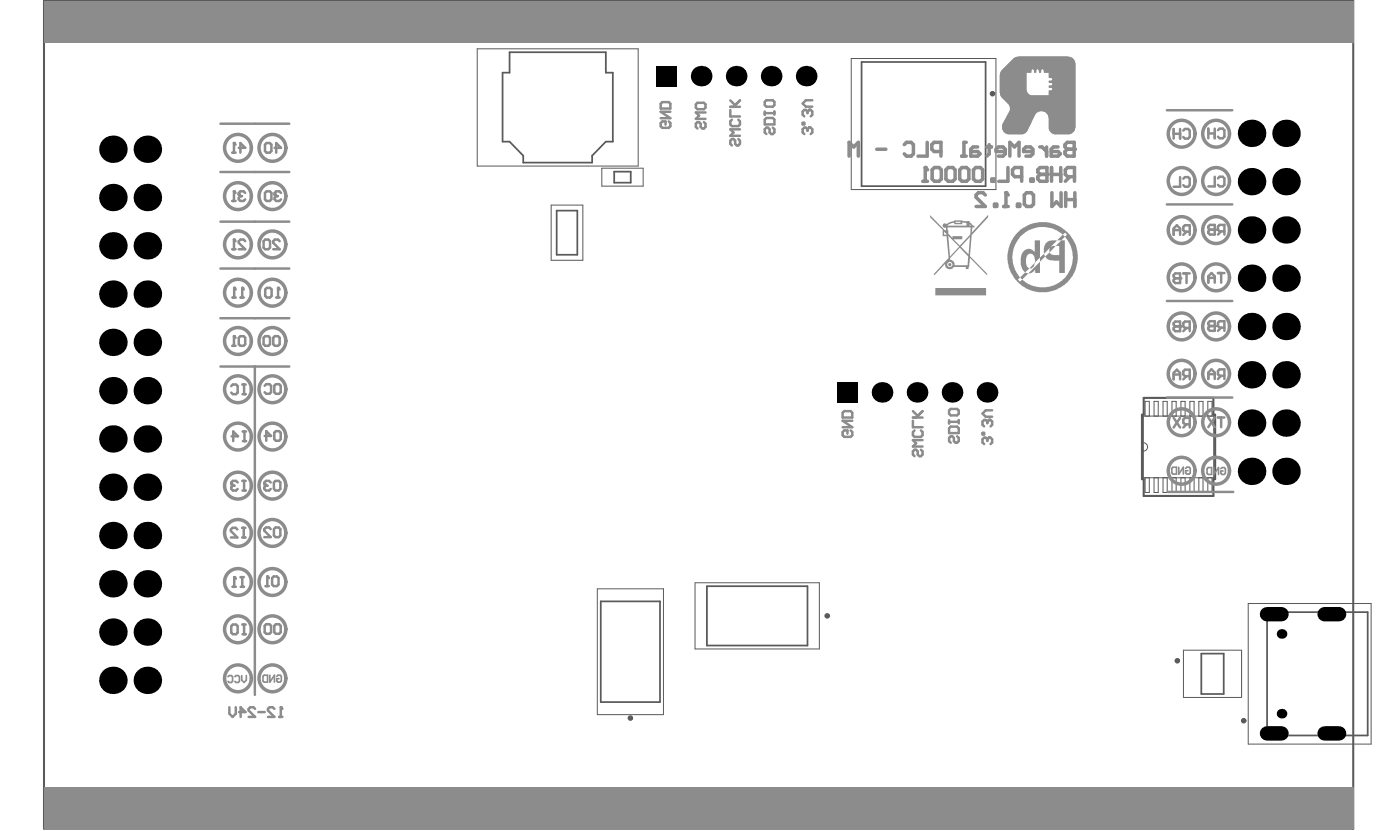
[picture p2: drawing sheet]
<svg xmlns="http://www.w3.org/2000/svg" width="169mm" height="100mm" viewBox="0 0 169 100" stroke-linecap="round" stroke-linejoin="round" font-family="sans-serif">
<g fill="none" stroke="#5a5a5a" stroke-width=".12">
<path d="M57.6 5.9h19.4v14.1h-19.4zM102.7 7.1h17.5v15.8h-17.5zM66.5 24.7h3.9v6.7h-3.9zM72.6 20.3h5v2.1h-5zM138 53.4a.51 .51 0 0 1 .5 .5 .51 .51 0 0 1-.5 .5M138 50.2h8.5v7.4h-8.5zM138.2 50.2v-1.8h.5v1.8M138.2 57.6v1.8h.5v-1.8M139.3 57.6v1.8h.5v-1.8M139.3 50.2v-1.8h.5v1.8M140.4 57.6v1.8h.5v-1.8M140.4 50.2v-1.8h.5v1.8"/>
<path d="M141.5 57.6v1.8h.5v-1.8M141.5 50.2v-1.8h.5v1.8M142.5 57.6v1.8h.5v-1.8M142.5 50.2v-1.8h.5v1.8M143.6 57.6v1.8h.5v-1.8M143.6 50.2v-1.8h.5v1.8M144.7 57.6v1.8h.5v-1.8M144.7 50.2v-1.8h.5v1.8M145.8 57.6v1.8h.5v-1.8M145.8 50.2v-1.8h.5v1.8M72.1 71h8v15.2h-8zM83.9 70.3h15v7.9h-15z"/>
<path d="M142.8 78.4h7.1v5.7h-7.1zM150.7 72.8h14.8v16.9h-14.8z"/>
</g>
<path d="M5.3 .1h158v99.8h-158zM138 48h8.5v2h.2v7.8h-.2v2h-8.5v-2h-.2v-7.8h.2z" fill="none" stroke="#5a5a5a" stroke-width=".25"/>
<path d="M61.5 6.3h11.6v2.5h.9v8.3h-.9l-1.6 1.7v.8h-8.3v-.8l-1.7-1.7h-.8v-8.3h.8zM104 7.5h15v14.9h-15zM67.2 25.4h2.5v5.3h-2.5zM74.1 20.7h2v1.3h-2zM72.5 72.5h7.2v12.1h-7.2zM85.3 70.7h12.2v7.1h-12.2zM145 78.8h2.7v4.9h-2.7zM152.9 73.8h12.2v14.9h-12.2z" fill="none" stroke="#5a5a5a" stroke-width=".21"/>
<g fill="none" stroke="#5a5a5a" stroke-width=".33">
<circle cx="119.8" cy="11.3" r=".17"/>
<circle cx="99.8" cy="74.3" r=".17"/>
<circle cx="142.1" cy="79.7" r=".17"/>
<circle cx="76.1" cy="86.6" r=".17"/>
<circle cx="150.1" cy="86.9" r=".17"/>
</g>
<g fill="none" stroke="#8c8c8c" stroke-width=".12">
<path d="M120.7 11.2h3.3M120.7 11.1h3.2M120.7 9.7h3.1M120.7 9.4h3.1M120.7 9.3h3.1M120.7 9.6h3.1M120.7 9.2h3.1M120.7 9.1h3.1M120.7 9.5h3.1M120.7 9h3.1M120.7 9.8h3.1M120.7 10.9h3.2"/>
<path d="M120.7 11h3.2M120.7 9.9h3.1M120.7 10h3.1M120.7 10.1h3.1M120.7 10.2h3.1M120.7 10.3h3.1M120.7 10.4h3.1M120.7 10.5h3.1M120.7 10.6h3.1M120.7 10.7h3.1M120.7 10.8h3.1M120.7 10.9h3.1"/>
<path d="M120.8 11.4h3.4M120.8 11.4h3.3M120.8 11.3h3.3M120.8 11.3h3.2M120.8 8.9h3M120.8 8.8h3M120.8 9h3M120.8 11.5h9M120.8 8.7h3.6M120.8 11.5h3.6M120.8 11.5h3.5M120.8 8.6h3.6"/>
<path d="M120.8 11.6h9M120.9 8.6h3.5M120.9 11.6h8.9M120.9 11.7h8.9M120.9 8.5h3.5M121 8.5h3.4M121 11.8h8.8M121 8.4h3.5M121 15.1h3.3M121 15.2h3.2M121 15.3h3.2M121 15.4h3.1"/>
<path d="M121 15.3h3.1M121 15.5h3.1M121 15.6h3.1M121.1 8.4h3.4M121.1 14.9h3.3M121.1 15h3.3M121.1 15h3.2M121.1 15.6h2.9M121.1 11.8h8.7M121.1 8.3h3.4M121.1 14.8h3.3M121.1 15.7h2.9"/>
<path d="M121.1 11.9h8.7M121.1 15.8h2.8M121.1 8.3h8.7M121.2 14.7h3.2M121.2 14.8h3.2M121.2 15.9h2.7M121.2 12h8.6M121.2 8.3h8.6M121.2 14.6h3.3M121.2 14.7h3.3M121.2 15.9h2.6M121.2 8.2h8.6"/>
<path d="M121.3 14.5h3.2M121.3 14.6h3.2M121.3 15.9h2.5M121.3 12.1h8.5M121.3 8.2h8.5M121.3 14.5h3.3M121.3 16h2.5M121.3 8.1h8.5M121.4 14.4h3.2M121.4 16h2.3M121.4 12.1h8.4M121.4 8.1h8.4"/>
<path d="M121.4 14.3h3.2M121.4 12.2h8.4M121.4 8h8.4M121.4 14.2h3.3M121.4 16.1h2.2M121.5 14.2h3.2M121.5 12.3h8.3M121.5 8h8.3M121.5 14.1h3.2M121.5 16.1h2M121.5 14.1h3.3M121.5 7.9h8.3"/>
<path d="M121.6 14h3.2M121.6 12.3h8.2M121.6 7.9h8.2M121.6 13.9h3.3M121.6 12.4h8.2M121.6 7.8h8.2M121.6 16.2h1.8M121.6 13.8h3.3M121.7 13.8h3.2M121.7 12.5h8.1M121.7 7.7h8.1M121.7 13.7h3.3"/>
<path d="M121.7 13.7h3.2M121.8 13.6h3.2M121.8 13.7h3.2M121.8 12.6h8M121.8 7.7h8M121.8 13.5h3.4M121.8 13.6h3.3M121.8 7.6h8M121.9 13.4h3.4M121.9 13.5h3.3M121.9 12.7h7.9M121.9 7.6h7.8"/>
<path d="M121.9 13.4h3.6M121.9 12.8h7.9M121.9 13.4h7.9M121.9 7.5h7.8M121.9 12.9h7.9M121.9 13h7.9M121.9 13.1h7.9M121.9 13.2h7.9M121.9 13.3h7.9M122 7.4h7.7M122.1 7.4h7.6M122.1 7.3h7.5"/>
<path d="M122.2 7.3h7.4M122.2 7.2h7.4M122.3 7.2h7.2M122.3 7.1h7.2M122.4 7.1h7.1M122.5 7h6.9M122.5 7h6.8M122.6 6.9h6.7M122.7 6.9h6.5M122.9 6.9h6M124.7 8.3h.4M124.8 8.4h.3"/>
<path d="M124.9 8.5h.1M124.9 8.7h.1M124.9 8.6h.1M125.3 8.3h.4M125.4 8.4h.3M125.4 8.4h.2M125.4 8.5h.2M125.5 8.5h.1M125.5 8.7h.1M125.5 8.6h.1M125.9 8.3h3.9M125.9 13.4h3.9"/>
<path d="M126 8.4h3.8M126 8.5h3.8M126 8.7h3.8M126 8.6h3.8M126.1 13.4h3.7M126.2 13.5h3.6M126.3 13.5h3.5M126.3 13.6h3.5M126.4 13.7h3.4M126.5 13.7h3.3M126.5 13.8h3.3M126.5 13.9h3.3"/>
<path d="M126.5 14h3.3M126.6 14.1h3.2M126.6 14.2h3.2M126.6 14h3.2M126.6 14.3h3.2M126.6 14.4h3.2M126.6 14.5h3.2M126.6 14.6h3.2M126.6 14.7h3.2M126.6 14.8h3.2M126.6 11.5h3.2M126.6 11.4h3.2"/>
<path d="M126.6 11.3h3.2M126.6 11.2h3.2M126.6 11.1h3.2M126.6 8.8h3.2M126.6 8.9h3.2M126.6 9h3.2M126.6 9.3h3.2M126.6 9.2h3.2M126.6 9.1h3.2M126.6 9.8h3.2M126.6 11h3.2M126.6 9.9h3.2"/>
<path d="M126.6 10.4h3.2M126.6 10.5h3.2M126.6 14.9h3.2M126.6 15h3.2M126.6 15.1h3.2M126.6 15.2h3.2M126.6 15.3h3.2M126.6 15.4h3.2M126.6 15.5h3.1M126.6 15.4h3.1M126.6 15.6h3.1M126.7 15.7h3"/>
<path d="M126.7 15.6h3M126.7 15.7h2.9M126.8 15.8h2.8M126.8 15.9h2.7M126.9 15.9h2.6M126.9 16h2.5M127 9.7h2.8M127 9.4h2.8M127 10.9h2.8M127 10h2.8M127 10.3h2.8M127 10.6h2.8"/>
<path d="M127 16h2.4M127.1 9.6h2.7M127.1 9.5h2.7M127.1 10.1h2.7M127.1 10.2h2.7M127.1 10.7h2.7M127.1 10.8h2.7M127.1 16.1h2.2M127.1 16.1h2.1M127.3 16.2h1.8"/>
</g>
<path d="M26.6 14.9h8.3M140.8 13.3h7.9M26.6 38.4h8.3M26.6 32.4h8.3M26.6 26.7h8.3M26.6 20.7h8.3M140.8 36.3h7.9M140.8 24.6h7.9M26.6 44.2h8.3M30.8 44.2v39.6M140.8 47.9h7.9M141 59.3h7.9" fill="none" stroke="#8c8c8c" stroke-width=".3"/>
<g fill="#8c8c8c">
<path d="M5.3 .1h158v5h-158z" fill-rule="evenodd"/>
<path d="M5.3 94.9h158v5h-158z" fill-rule="evenodd"/>
</g>
<g fill="none" stroke="#8c8c8c" stroke-width=".3">
<path d="M96.9 14.8h.2v.2h-.2zM97.5 15.6l-.2-.2h-.2l-.2 .2v.4l.2 .2M97.5 13.4v.2M97.5 15.6v.2M97.5 13.4l-.2-.1h-.2l-.2 .1v.4l.2 .2M97.7 15.4h.1M97.7 13.3h.1M97.7 15.4h.2l.1 .2v.4l-.1 .2M97.7 13.3h.2l.1 .1v.4l-.1 .2M97.7 15.4l-.2 .2M97.7 13.3l-.2 .1M98 12.1h-.7l-.4 .4 .4 .4h.7"/>
<path d="M101.7 49.8l.2-.2h.8l.2 .2v.5h-1.2zM102.7 51.9l.2 .2v.4l-.2 .2h-.8l-.2-.2v-.4l.2-.2h.4v.4M102.9 50.7h-1.2l1.2 .8h-1.2M110.2 50.7v.8h1.2M110.2 50.3h1.2M110.2 49.6l.6 .5M110.4 51.9l-.2 .2v.4l.2 .2h.8l.2-.2v-.4l-.2-.2M111.2 54.2l.2 .2v.4l-.2 .2h-.2l-.2-.2v-.4l-.2-.2h-.2l-.2 .2v.4l.2 .2M111.4 53.1h-1.2l.4 .3-.4 .4h1.2M111.4 49.6l-.8 .7M114.6 50.7v.4M114.6 50.9h1.1"/>
<path d="M114.7 49.3h.8l.2 .2v.4l-.2 .2h-.8l-.1-.2v-.4zM114.7 51.4h.8l.2 .2v.6h-1.1v-.6zM115.5 52.6l.2 .2v.4l-.2 .2h-.2l-.2-.2v-.4l-.2-.2h-.2l-.1 .2v.4l.1 .2M115.7 50.7v.4M118.6 52.2h.2v.2h-.2zM119.2 53l-.2-.2h-.2l-.2 .2v.3l.2 .2M119.2 50.8v.2M119.2 53v.2M119.2 50.8l-.2-.2h-.2l-.2 .2v.4l.2 .2M119.4 52.8h.1M119.4 50.6h.1M119.4 52.8h.2l.2 .2v.3l-.2 .2"/>
<path d="M119.4 50.6h.2l.2 .2v.4l-.2 .2M119.4 52.8l-.2 .2M119.4 50.6l-.2 .2M119.8 49.5h-.8l-.4 .4 .4 .3h.8"/>
</g>
<path d="M126.4 20.2v1.7h-.9l-.2-.3v-.3l.2-.3h.9M126.9 21h1.1M126.9 20.2v1.7M128 20.2v1.7M129.1 21.3l-.5 .6M129.7 21.3h-.8l-.3-.3v-.5l.3-.3h.8v1.7" fill="none" stroke="#8c8c8c" stroke-width=".42"/>
<circle cx="126.4" cy="21" r=".21" fill="#8c8c8c"/>
<path d="M111.4 21.9h.6M111.7 20.2v1.7M112.8 20.2h.5l.3 .3v1.1l-.3 .3h-.5l-.3-.3v-1.1zM114.4 20.2h.6l.3 .3v1.1l-.3 .3h-.6l-.2-.3v-1.1zM116.1 20.2h.6l.2 .3v1.1l-.2 .3h-.6l-.3-.3v-1.1zM117.8 20.2h.5l.3 .3v1.1l-.3 .3h-.5l-.3-.3v-1.1zM119.7 21.6h.3v.3h-.3zM121.7 20.2v1.7h-1.2M123.3 21.3h-.8l-.3-.3v-.5l.3-.3h.8v1.7M124.4 21.6h.3v.3h-.3zM126.4 20.2h-.9l-.2 .3v.3l.2 .2h.9" fill="none" stroke="#8c8c8c" stroke-width=".42"/>
<circle cx="111.7" cy="20.2" r=".21" fill="#8c8c8c"/>
<path d="M129.7 17.2v1.6h-.9l-.3-.3v-.2l.3-.3h.9M111.7 20.2l.3 .3" fill="none" stroke="#8c8c8c" stroke-width=".42"/>
<g fill="none" stroke="#8c8c8c" stroke-width=".3">
<path d="M79.9 12.3h.8l.2 .2v.6h-1.2v-.6zM80.7 14.6l.2 .2v.4l-.2 .2h-.8l-.2-.2v-.4l.2-.2h.4v.4M80.9 13.5h-1.2l1.2 .8h-1.2M84.2 12.4h.8l.2 .2v.4l-.2 .2h-.8l-.2-.2v-.4zM85 14.7l.2 .2v.4l-.2 .2h-.2l-.2-.2v-.4l-.2-.2h-.2l-.2 .2v.4l.2 .2M85.2 13.6h-1.2l.4 .3-.4 .4h1.2M88.1 13.3v.7h1.2M88.1 12.9h1.2M88.1 12.1l.6 .6M88.3 14.4l-.2 .2v.4l.2 .2h.8l.2-.2v-.4l-.2-.2M89.1 16.8l.2 .2v.3l-.2 .2h-.2l-.2-.2v-.3l-.2-.2h-.2l-.2 .2v.3l.2 .2M89.3 15.6h-1.2l.4 .4-.4 .4h1.2"/>
<path d="M89.3 12.1l-.8 .8M92.3 12.3l.2-.2h.8l.2 .2v.4l-.2 .2h-.8l-.2-.2zM92.3 14.4l.2-.2h.8l.2 .2v.6h-1.2zM92.3 13.4v.4M92.3 13.6h1.2M93.3 15.4l.2 .2v.4l-.2 .2h-.2l-.2-.2v-.4l-.2-.2h-.2l-.2 .2v.4l.2 .2M93.5 13.4v.4"/>
</g>
<circle cx="129.7" cy="18" r=".21" fill="#8c8c8c"/>
<g fill="none" stroke="#8c8c8c" stroke-width=".42">
<path d="M102.5 18.8v-1.6l.5 .5 .6-.5v1.6M105.8 18h1.1M109.1 17.4l.3-.2h.6l.3 .2v1.1l-.3 .3h-.6l-.3-.3M111.9 17.2v1.6h-1.1M113.6 18.3h-.9l-.2-.3v-.6l.2-.2h.9v1.6M116.1 18.8h.5M116.6 17.2h-.3v1.6M118 17.7h-.5l-.3 .3v.8h.8l.3-.3-.3-.2h-.8M119.1 17.7h.6M119.4 17.4v1.1l-.3 .3M121.3 18.3h-1.1v-.3l.3-.3h.6l.2 .3v.5l-.2 .3h-.6M121.9 18.8v-1.6l.5 .5 .6-.5v1.6"/>
<path d="M124.7 18.3h-1.1v-.3l.2-.3h.6l.3 .3v.5l-.3 .3h-.6M125.5 17.7h.3l.5 .6M126.3 17.7v1.1M127.7 17.7h-.5l-.3 .3v.8h.8l.3-.3-.3-.2h-.8M129.7 17.2h-.9l-.3 .2v.3l.3 .3h.9"/>
</g>
<g fill="#8c8c8c">
<path d="M123.2 28.5l.1-.1a3.6 3.6 0 0 1 5-.1l.3-.3 .2 .3-.3 .3-.2-.3-.7 .7h-.3a1.13 1.13 0 0 0-1.3 1.4v.2l1.6-1.6h.5l.4-.4 .2 .1a3.7 3.7 0 0 1-.3 5 3.7 3.7 0 0 1-5 0l-.3 .3-.2-.3 .2-.2 .3 .2 .7-.8a.75 .75 0 0 0 .8-.4v.4h.6v-1.3l-1.4 1.3-.3-.1-.7 .7-.1-.2a3.6 3.6 0 0 1 .2-4.8zM123.6 30.2a2.12 2.12 0 0 0 .1 2.6h.1l.5-.4a.59 .59 0 0 0 .6-.7l-.6 .7a.99 .99 0 0 1-.4-1.4 .5 .5 0 0 1 .6-.4 .5 .5 0 0 1 .4 .6v.5l.6-.7v.6l.7-.7a1.29 1.29 0 0 0 1.1 .5h.5v1.5h.7v-3.9h-.4l-.7 .7h-.2a.5 .5 0 0 0-.5 .2 .5 .5 0 0 0 0 .5l.7-.7h.4v1.1h-.4a.59 .59 0 0 1-.7-.4l-.5 .5-.2-.3-.5 .4v-2h-.6v1.4a.86 .86 0 0 0-1.3-.2zM121.6 31a4.2 4.2 0 0 0 8.5 0 4.2 4.2 0 0 0-8.5 0z"/>
<path d="M115.3 26.7h.6v.2h-.6zM114.4 27.1l.6-.2h.2v.1h.9v-.2l.6 .1v.3h-2.3zM117 27l.2 .2h-.2zM113.9 27.9l.3 .4h-.3zM114.4 27.4h2.8l-.1 .9-1.2 1.3-.8-.7h1v-.4h-1.1v.2l-.5-.5zM117.1 28.6l-.2 2.1-.9-1zM114.5 28.4l1.3 1.3-1.1 1.2zM115.9 29.9l1 1-.1 1.1h-1.6a.51 .51 0 0 0-.5-.7v-.2zM114.5 31.9a.19 .19 0 0 0 .3 0 .19 .19 0 0 0-.3 0zM114.4 31.7a.32 .32 0 0 1 .5 .1 .32 .32 0 0 1-.2 .4 .32 .32 0 0 1-.4-.3zM112.3 25.9v.3l1.5 1.6v.7h.4l.3 2.6-1.8 2 .1 .1 1.3-1.4a.57 .57 0 0 0 .3 .6 .57 .57 0 0 0 .7-.2h1.5v.2h.3l.2-1.3 2 2.1 .1-.2-2.1-2.1 .2-2.6 2-2.1v-.3l-2 2.1 .1-.6h.2v-.2h-.2l-.4-.4v-.1h-.4l-.5-.1h-.9v.1l-.7 .1-.3 .2a.26 .26 0 0 0-.3 0 .26 .26 0 0 0-.1 .3 .26 .26 0 0 0 .4 .1v.4h-.2zM112.9 34.7v.9h6.1v-.9z"/>
</g>
<path d="M121.1 24.9h.6M121.4 23.2v1.7M122.8 24.6h.3v.3h-.3zM123.6 23.5l.3-.3h.6l.2 .3v1.1l-.2 .3h-.6l-.3-.3zM127 23.2v1.7l.5-.6 .6 .6v-1.7M128.6 24.1h1.1M128.6 23.2v1.7M129.7 23.2v1.7" fill="none" stroke="#8c8c8c" stroke-width=".42"/>
<circle cx="121.4" cy="23.2" r=".21" fill="#8c8c8c"/>
<g fill="none" stroke="#8c8c8c" stroke-width=".42">
<path d="M118.9 23.5l-.3-.3h-.5l-.3 .3v.3l1.1 1.1h-1.1M120 24.6h.3v.3h-.3zM121.4 23.2l.3 .3"/>
<circle cx="28.7" cy="17.8" r="1.62"/>
<circle cx="32.9" cy="17.8" r="1.62"/>
<circle cx="142.6" cy="16.1" r="1.62"/>
<circle cx="146.8" cy="16.1" r="1.62"/>
<circle cx="28.7" cy="23.6" r="1.62"/>
<circle cx="28.7" cy="29.5" r="1.62"/>
<circle cx="28.7" cy="35.3" r="1.62"/>
<circle cx="32.9" cy="23.6" r="1.62"/>
<circle cx="32.9" cy="29.5" r="1.62"/>
<circle cx="32.9" cy="35.3" r="1.62"/>
<circle cx="142.6" cy="27.7" r="1.62"/>
<circle cx="142.6" cy="39.4" r="1.62"/>
<circle cx="142.6" cy="33.4" r="1.62"/>
<circle cx="142.6" cy="21.8" r="1.62"/>
<circle cx="146.8" cy="27.7" r="1.62"/>
<circle cx="146.8" cy="39.4" r="1.62"/>
<circle cx="146.8" cy="33.4" r="1.62"/>
<circle cx="146.8" cy="21.8" r="1.62"/>
<circle cx="28.7" cy="58.6" r="1.62"/>
<circle cx="28.7" cy="52.6" r="1.62"/>
<circle cx="28.7" cy="41.1" r="1.62"/>
<circle cx="28.7" cy="46.9" r="1.62"/>
<circle cx="32.9" cy="58.6" r="1.62"/>
<circle cx="32.9" cy="52.6" r="1.62"/>
<circle cx="32.9" cy="41.1" r="1.62"/>
<circle cx="32.9" cy="46.9" r="1.62"/>
<circle cx="142.6" cy="56.8" r="1.62"/>
<circle cx="142.6" cy="45.1" r="1.62"/>
<circle cx="142.6" cy="50.9" r="1.62"/>
<circle cx="146.8" cy="56.8" r="1.62"/>
<circle cx="146.8" cy="45.1" r="1.62"/>
<circle cx="146.8" cy="50.9" r="1.62"/>
<circle cx="28.7" cy="70.2" r="1.62"/>
<circle cx="28.7" cy="75.9" r="1.62"/>
<circle cx="28.7" cy="64.3" r="1.62"/>
<circle cx="32.9" cy="70.2" r="1.62"/>
<circle cx="32.9" cy="75.9" r="1.62"/>
<circle cx="32.9" cy="64.3" r="1.62"/>
<circle cx="28.7" cy="81.8" r="1.62"/>
<circle cx="32.9" cy="81.8" r="1.62"/>
</g>
<path d="M141.4 56.5l.2-.2h.4v.9h-.4l-.2-.2zM142.3 56.3v.9l.5-.9v.9M143.1 56.5l.1-.2h.3l.2 .2v.5l-.2 .2h-.3l-.1-.2v-.3h.3M145.7 56.5l.1-.1h.4v.8h-.4l-.1-.1zM146.5 56.4v.8l.6-.8v.8M147.4 56.5l.1-.1h.3l.1 .1v.6l-.1 .1h-.3l-.1-.1v-.3h.2M27.5 81.6l.2-.1h.2l.2 .1v.5l-.2 .2h-.2l-.2-.2M28.3 81.6l.2-.1h.3l.1 .1v.5l-.1 .2h-.3l-.2-.2M29.2 81.5v.5l.3 .3 .2-.3v-.5M31.7 81.5l.2-.1h.4v.8h-.4l-.2-.1zM32.6 81.4v.8l.5-.8v.8M33.4 81.5l.1-.1h.3l.2 .1v.6l-.2 .1h-.3l-.1-.1v-.3h.3" fill="none" stroke="#8c8c8c" stroke-width=".2"/>
<g fill="none" stroke="#8c8c8c" stroke-width=".3">
<path d="M28 18.4h.4M28.2 17.2h.1M28.2 17.2v1.2M28.2 17.2l.2 .2M28.8 17.8h.8l-.6-.6v1.2M32.2 17.2h.4l.2 .2v.8l-.2 .2h-.4l-.2-.2v-.8zM33.1 17.8h.8l-.6-.6v1.2M141.7 15.5v1.2M141.7 16.1h.7M142.4 15.5v1.2M142.8 15.7l.2-.2h.4l.2 .2v.8l-.2 .2h-.4l-.2-.2M145.8 15.5v1.2"/>
<path d="M145.8 16.1h.8M146.6 15.5v1.2M147 15.7l.2-.2h.4l.2 .2v.8l-.2 .2h-.4l-.2-.2M28 24.2h.4M28 30.1h.4M28.1 35.9h.4M28.2 23.1h.1M28.2 28.9h.1M28.2 23.1v1.1M28.2 28.9v1.2M28.2 23.1l.2 .2M28.2 28.9l.2 .2"/>
<path d="M28.3 34.7h.1M28.3 34.7v1.2M28.3 34.7l.2 .2M28.8 23.5h.1M28.8 23.5l.2 .1M29 23.6l-.2 .2v.2l.2 .2h.4l.2-.2M29 23.6h.2M29 35.9h.4M29.2 34.7h.1M29.2 34.7v1.2M29.2 34.7l.2 .2M29.6 23.3l-.2-.2h-.4l-.2 .2v.2"/>
<path d="M29.6 29.1l-.2-.2h-.4l-.2 .2v.2l.8 .8h-.8M32 28.9h.4l.2 .2v.8l-.2 .2h-.4l-.2-.2v-.8zM32 34.9l.2-.2h.4l.2 .2v.8l-.2 .2h-.4l-.2-.2zM32.2 23.1h.4l.2 .2v.7l-.2 .2h-.4l-.2-.2v-.7zM33.1 23.5h.1M33.1 23.5l.2 .1M33.3 23.6h.2M33.3 23.6l-.2 .2v.2l.2 .2h.4l.2-.2M33.4 35.9h.4M33.6 34.7h.1M33.6 34.7v1.2M33.6 34.7l.2 .2"/>
<path d="M33.8 29.1l-.2-.2h-.4l-.2 .2v.2l.8 .8h-.8M33.9 23.3l-.2-.2h-.4l-.2 .2v.2M141.7 28.3v-.8l.3-.3 .4 .3v.8M141.7 27.7h.7M141.9 33h.5v1.1h-.5l-.2-.2v-.2l.2-.2-.2-.1v-.2zM141.9 38.8h.5v1.1h-.5l-.2-.2v-.2l.2-.2-.2-.1v-.2zM141.9 39.3h.5M141.9 33.5h.5M142.4 39.3h.1M142.4 33.5h.1M142.4 21.4v1.1h-.7M142.8 21.5l.2-.1h.4l.2 .1v.8l-.2 .2h-.4l-.2-.2"/>
<path d="M142.8 33h.8M143.2 39.5l-.4 .4M143.2 33v1.1M143.2 27.9l-.4 .4M143.6 27.9h-.6l-.2-.2v-.3l.2-.2h.6v1.1M143.6 39.5h-.6l-.2-.2v-.3l.2-.2h.6v1.1M145.8 27.3l.2-.2h.6v1.2h-.6l-.2-.2v-.2l.2-.2-.2-.2zM145.8 34.1v-.8l.4-.4 .4 .4v.8M145.8 33.5h.8M146 38.7h.6v1.2h-.6l-.2-.2v-.2l.2-.2-.2-.2v-.2zM146 39.3h.6M146 27.7h.6"/>
<path d="M146.6 39.3h.1M146.6 27.7h.1M146.6 21.3v1.2h-.8M147 21.5l.2-.2h.4l.2 .2v.8l-.2 .2h-.4l-.2-.2M147 32.9h.8M147.4 32.9v1.2M147.4 39.5l-.4 .4M147.4 27.9l-.4 .4M147.8 27.9h-.6l-.2-.2v-.4l.2-.2h.6v1.2M147.8 39.5h-.6l-.2-.2v-.4l.2-.2h.6v1.2M27.9 58.4h.1M27.9 46.6l.2-.2h.4l.2 .2v.7l-.2 .2h-.4l-.2-.2"/>
<path d="M27.9 58.4l.2 .2M28 52.6h.7l-.6-.6v1.2M28 41.7h.4M28.1 58.6l-.2 .2v.1l.2 .2h.4l.2-.2M28.1 58.6h.2M28.2 40.5h.1M28.2 40.5v1.2M28.2 40.5l.2 .2M28.7 58.2l-.2-.2h-.4l-.2 .2v.2M28.8 40.7l.2-.2h.4l.2 .2v.8l-.2 .2h-.4l-.2-.2zM29.3 46.4h.4M29.3 47.5h.4"/>
<path d="M29.3 58h.4M29.3 59.1h.4M29.3 52h.4M29.3 53.2h.4M29.5 46.4v1.1M29.5 58v1.1M29.5 52v1.2M31.8 40.7l.2-.2h.4l.2 .2v.8l-.2 .2h-.4l-.2-.2zM31.9 58.4h.1M31.9 58.4l.2 .2M31.9 46.5l.2-.2h.4l.2 .2v.8l-.2 .2h-.4l-.2-.2M31.9 52.6h.8l-.6-.6v1.1"/>
<path d="M32.1 58.6l-.2 .2v.1l.2 .2h.4l.2-.2M32.1 58.6h.2M32.7 58.2l-.2-.2h-.4l-.2 .2v.2M33 40.7l.2-.2h.4l.2 .2v.8l-.2 .2h-.4l-.2-.2zM33.1 52.2l.2-.2h.4l.2 .2v.7l-.2 .2h-.4l-.2-.2zM33.3 58h.3l.2 .2v.7l-.2 .2h-.3l-.2-.2v-.7zM33.3 46.3h.4l.2 .2v.8l-.2 .2h-.4l-.2-.2v-.8zM141.7 50.4l.7 1.1M141.7 45.7v-.7l.3-.4 .4 .4v.7M141.7 45.2h.7M142.4 50.4l-.7 1.1M143.2 51.2l-.4 .3"/>
<path d="M143.2 45.3l-.4 .4M143.6 45.3h-.6l-.2-.1v-.4l.2-.2h.6v1.1M143.6 51.2h-.6l-.2-.2v-.4l.2-.2h.6v1.1M145.8 50.3l.8 1.2M145.8 45.7v-.8l.4-.4 .4 .4v.8M145.8 45.1h.8M146.6 50.3l-.8 1.2M147 50.3h.8M147.4 50.3v1.2M147.4 45.3l-.4 .4M147.8 45.3h-.6l-.2-.2v-.4l.2-.2h.6v1.2M28.1 70.7h.4"/>
<path d="M28.1 75.3h.4l.2 .2v.8l-.2 .2h-.4l-.2-.2v-.8zM28.3 69.6h.1M28.3 69.6v1.1M28.3 69.6l.2 .2M28.6 63.8l-.1-.2h-.4l-.2 .2v.2l.7 .8h-.7M29 69.6h.4M29 70.7h.4M29.2 63.6h.4M29.2 64.8h.4M29.2 69.6v1.1M29.3 75.3h.4M29.3 76.5h.4"/>
<path d="M29.4 63.6v1.2M29.5 75.3v1.2M32.1 70.7h.4M32.1 75.3h.4l.2 .2v.7l-.2 .2h-.4l-.2-.2v-.7zM32.3 69.5h.1M32.3 69.5v1.2M32.3 69.5l.2 .2M32.7 63.8l-.2-.2h-.4l-.2 .2v.2l.8 .8h-.8M32.8 69.7l.2-.2h.4l.2 .2v.8l-.2 .2h-.4l-.2-.2zM33.3 63.6h.3l.2 .2v.8l-.2 .2h-.3l-.2-.2v-.8zM33.3 75.3h.4l.2 .2v.7l-.2 .2h-.4l-.2-.2v-.7zM27.7 85.3v.7l.4 .4 .4-.4v-.7"/>
<path d="M28.9 85.9h.7l-.6-.6v1.1M30.8 85.5l-.2-.2h-.4l-.2 .2v.2l.8 .7h-.8M31.2 85.9h.8M33.1 85.5l-.2-.2h-.4l-.2 .2v.2l.8 .7h-.8M33.7 86.4h.4M33.9 85.3h.1M33.9 85.3v1.1M33.9 85.3l.2 .2"/>
</g>
<g fill="#000">
<path d="M79.2 7.9h2.5v2.5h-2.5z" fill-rule="evenodd"/>
<path d="M101 46.1h2.5v2.5h-2.5z" fill-rule="evenodd"/>
</g>
<g fill="#000">
<circle cx="13.6" cy="18" r="1.66"/>
<circle cx="17.8" cy="18" r="1.66"/>
<circle cx="84.6" cy="9.2" r="1.24"/>
<circle cx="88.9" cy="9.2" r="1.24"/>
<circle cx="93.1" cy="9.2" r="1.24"/>
<circle cx="97.3" cy="9.2" r="1.24"/>
<circle cx="151.1" cy="16.1" r="1.66"/>
<circle cx="155.2" cy="16.1" r="1.66"/>
<circle cx="13.6" cy="23.8" r="1.66"/>
<circle cx="13.6" cy="29.6" r="1.66"/>
<circle cx="13.6" cy="35.5" r="1.66"/>
<circle cx="17.8" cy="29.6" r="1.66"/>
<circle cx="17.8" cy="35.5" r="1.66"/>
<circle cx="17.8" cy="23.8" r="1.66"/>
<circle cx="151.1" cy="27.7" r="1.66"/>
<circle cx="151.1" cy="21.9" r="1.66"/>
<circle cx="151.1" cy="39.4" r="1.66"/>
<circle cx="151.1" cy="33.5" r="1.66"/>
<circle cx="155.2" cy="21.9" r="1.66"/>
<circle cx="155.2" cy="39.4" r="1.66"/>
<circle cx="155.2" cy="33.5" r="1.66"/>
<circle cx="155.2" cy="27.7" r="1.66"/>
<circle cx="13.6" cy="58.7" r="1.66"/>
<circle cx="13.6" cy="47.1" r="1.66"/>
<circle cx="13.6" cy="41.3" r="1.66"/>
<circle cx="13.6" cy="52.9" r="1.66"/>
<circle cx="17.8" cy="58.7" r="1.66"/>
<circle cx="17.8" cy="47.1" r="1.66"/>
<circle cx="17.8" cy="41.3" r="1.66"/>
<circle cx="17.8" cy="52.9" r="1.66"/>
<circle cx="106.5" cy="47.3" r="1.24"/>
<circle cx="110.7" cy="47.3" r="1.24"/>
<circle cx="114.9" cy="47.3" r="1.24"/>
<circle cx="119.1" cy="47.3" r="1.24"/>
<circle cx="151.1" cy="51" r="1.66"/>
<circle cx="151.1" cy="56.8" r="1.66"/>
<circle cx="151.1" cy="45.2" r="1.66"/>
<circle cx="155.2" cy="51" r="1.66"/>
<circle cx="155.2" cy="56.8" r="1.66"/>
<circle cx="155.2" cy="45.2" r="1.66"/>
<circle cx="13.6" cy="70.4" r="1.66"/>
<circle cx="13.6" cy="64.6" r="1.66"/>
<circle cx="13.6" cy="76.2" r="1.66"/>
<circle cx="17.8" cy="64.6" r="1.66"/>
<circle cx="17.8" cy="76.2" r="1.66"/>
<circle cx="17.8" cy="70.4" r="1.66"/>
<circle cx="154.7" cy="76.4" r=".58"/>
<circle cx="13.6" cy="82" r="1.66"/>
<circle cx="17.8" cy="82" r="1.66"/>
<circle cx="154.7" cy="86" r=".58"/>
</g>
<path d="M152.9 74.1h1.8M159.9 74.1h1.7M152.9 88.4h1.8M159.9 88.4h1.7" fill="none" stroke="#000" stroke-width="1.7"/>
</svg>
